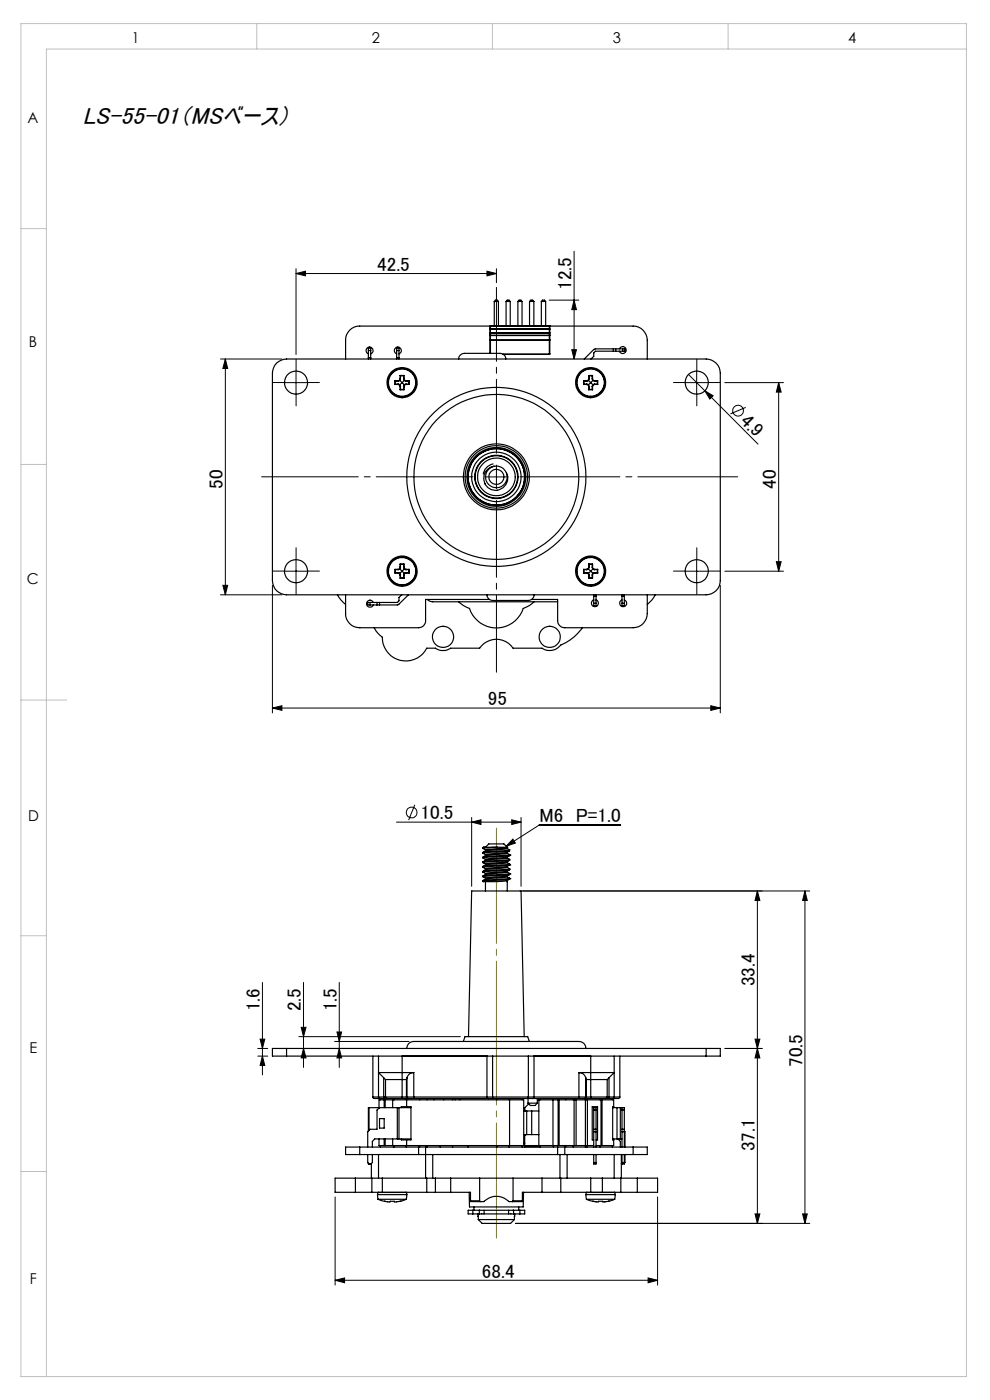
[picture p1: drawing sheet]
<svg xmlns="http://www.w3.org/2000/svg" width="210mm" height="297mm" viewBox="0 0 210 297" stroke-linecap="round" stroke-linejoin="round" font-family="sans-serif">
<defs><g id="words">
<text font-size="5.1" x="17.5" y="26.4">LS-55-01（MSベース）</text>
<g font-size="4.1">
<text x="80" y="57.4">42.5</text>
<text x="121.2" y="61.5" transform="rotate(-90 121.2 61.5)">12.5</text>
<text x="156.9" y="89.5" transform="rotate(45 156.9 89.5)">4.9</text>
<text x="47.2" y="103.7" transform="rotate(-90 47.2 103.7)">50</text>
<text x="164.6" y="103.7" transform="rotate(-90 164.6 103.7)">40</text>
<text x="103.5" y="149.6">95</text>
<text x="89.2" y="173.8">10.5</text>
<text x="114.4" y="174.4">M6　P=1.0</text>
<text x="160.1" y="209.2" transform="rotate(-90 160.1 209.2)">33.4</text>
<text x="55.1" y="214.5" transform="rotate(-90 55.1 214.5)">1.6</text>
<text x="63.8" y="214.5" transform="rotate(-90 63.8 214.5)">2.5</text>
<text x="71.4" y="214.5" transform="rotate(-90 71.4 214.5)">1.5</text>
<text x="170.2" y="226.3" transform="rotate(-90 170.2 226.3)">70.5</text>
<text x="160.1" y="244.2" transform="rotate(-90 160.1 244.2)">37.1</text>
<text x="102.2" y="271">68.4</text>
</g>
<g font-size="3.2">
<text x="27.9" y="9.1">1</text>
<text x="78.9" y="9.1">2</text>
<text x="130" y="9.1">3</text>
<text x="179.9" y="9.1">4</text>
<text x="5.8" y="26.1">A</text>
<text x="6.1" y="73.7">B</text>
<text x="5.7" y="123.8">C</text>
<text x="6" y="174.1">D</text>
<text x="6.3" y="223.5">E</text>
<text x="6.4" y="272.4">F</text>
</g>
</g></defs>
<g fill="none" stroke="#000" stroke-width=".21">
<path d="M62.8 58l2-.5v1zM62.8 57v18.2M62.8 58h42.5M103.3 57.5l2 .5-2 .5zM105.3 57v3M121.8 53.3v22.9M46.8 76.2h13M47.8 76.2v50M47.8 76.2l.5 2h-1zM62.8 78.7v5M116.5 63.7h6.3M121.3 74.2h1l-.5 2z"/>
<path d="M121.8 63.7l.5 2h-1zM146 79.4l3.5 3.5M147.8 78.7v5M60.3 81.2h5M105.3 98.7v5M145.3 81.2h5M149.5 82.9l1.8 1.1-.7 .7zM149.5 82.9l11.3 11.3M153.7 81.2h12.5M158.2 86.4l-3.3 1.4M165.2 81.2v40M165.2 81.2l.5 2h-1z"/>
<path d="M62.8 118.7v5M102.8 101.2h5M147.8 118.7v5M164.7 119.2h1l-.5 2zM46.8 126.2h13M47.3 124.2h1l-.5 2zM57.8 124.2v27M60.3 121.2h5M145.3 121.2h5M152.8 124.2v27M153.7 121.2h12.5M57.8 150.2l2-.5v1z"/>
<path d="M57.8 150.2h95M150.8 149.7l2 .5-2 .5zM84.1 174.4h26.4M88 170.7l-1.3 3.3M100 174.4l2-.5v1zM100 173.4v14.6M108.5 173.9l2 .5-2 .5zM108.8 178l.5 .9-1.9 .6zM110.5 173.4v14.6M131.6 175h-17.2l-7 4.5M110.3 189h61.5M160.7 189l.5 2h-1z"/>
<path d="M160.7 189v70.5M170.7 189l.5 2h-.9zM170.7 189v70.5M55.7 208.4v19.6M63.4 219.9h34.2M63.9 217.9h1l-.5 2zM64.4 208.4v18M71.5 218.9h1l-.5 2zM72 208.4v18M54.7 222.4h2.1M54.7 224h2.1M55.2 220.4h1l-.5 2z"/>
<path d="M55.7 224l.5 2h-1zM64.4 222.4l.5 2h-1zM71 220.9h15.8M72 222.4l.5 2h-1zM160.2 220.4h1l-.5 2zM160.7 222.4l.5 2h-1zM161.7 222.4h-7.9M71.1 253.9v18.7M109.3 259.5h62.5M139.5 253.9v18.7M160.2 257.5h1l-.5 2zM170.3 257.5h.9l-.5 2z"/>
<path d="M71.1 271.6l2-.5v1zM71.1 271.6h68.4M137.5 271.1l2 .5-2 .5z"/>
<circle cx="156.5" cy="87.1" r="1.15"/>
<circle cx="87.3" cy="172.4" r="1.14"/>
</g>
<g fill="none" stroke="#000" stroke-width=".21" stroke-dasharray="30.5 1.3 1.3 1.3">
<path d="M62.8 78.7v-2.5M147.8 78.7v-2.5M60.3 81.2h-2.4M62.8 83.7v2.4M65.3 81.2h2.5M145.3 81.2h-2.4M147.8 83.7v2.4M150.3 81.2h2.5M62.8 118.7v-2.5M147.8 118.7v-2.5M60.3 121.2h-2.4M62.8 123.7v2.4"/>
<path d="M65.3 121.2h2.5M145.3 121.2h-2.4M147.8 123.7v2.4M150.3 121.2h2.5"/>
</g>
<path d="M105.3 96.2v-35.2" fill="none" stroke="#000" stroke-width=".21" stroke-dasharray="30.5 1.3 1.3 1.3" stroke-dashoffset="14.8"/>
<path d="M100.3 101.2h-44.8" fill="none" stroke="#000" stroke-width=".21" stroke-dasharray="30.5 1.3 1.3 1.3" stroke-dashoffset="10"/>
<path d="M105.3 106.2v36.4" fill="none" stroke="#000" stroke-width=".21" stroke-dasharray="30.5 1.3 1.3 1.3" stroke-dashoffset="14.2"/>
<path d="M110.3 101.2h46.2" fill="none" stroke="#000" stroke-width=".21" stroke-dasharray="30.5 1.3 1.3 1.3" stroke-dashoffset="9.3"/>
<path d="M105.3 262.7v-87" fill="none" stroke="#808000" stroke-width=".21" stroke-dasharray="30.5 1.3 1.3 1.3" stroke-dashoffset="6"/>
<path d="M4.4 5h200.6v287h-200.6zM54.5 5v5.4M104.5 5v5.4M154.4 5v5.4M205 10.4h-195.2v281.6M4.4 48.5h5.4M4.4 98.5h5.4M4.4 148.5h9.7M4.4 198.5h5.4M4.4 248.5h5.4" fill="none" stroke="#c0c0c0" stroke-width=".21"/>
<g fill="#000">
<path d="M149.5 82.9l1.8 1.1-.7 .7zM108.8 178l.5 .9-1.9 .6z"/>
<path d="M62.8 58l2-.5v1zM103.3 57.5l2 .5-2 .5zM71.1 271.6l2-.5v1zM137.5 271.1l2 .5-2 .5zM100 174.4l2-.5v1zM108.5 173.9l2 .5-2 .5z"/>
<path d="M47.8 76.2l.5 2h-1zM47.3 124.2h1l-.5 2zM121.8 63.7l.5 2h-1zM121.3 74.2h1l-.5 2zM63.9 217.9h1l-.5 2zM64.4 222.4l.5 2h-1zM160.7 222.4l.5 2h-1zM160.2 257.5h1l-.5 2zM170.7 189l.5 2h-.9zM170.3 257.5h.9l-.5 2z"/>
<path d="M164.7 119.2h1l-.5 2zM165.2 81.2l.5 2h-1zM55.7 224l.5 2h-1zM55.2 220.4h1l-.5 2z"/>
<path d="M57.8 150.2l2-.5v1zM150.8 149.7l2 .5-2 .5z"/>
<path d="M72 222.4l.5 2h-1zM71.5 218.9h1l-.5 2zM160.2 220.4h1l-.5 2zM160.7 189l.5 2h-1z"/>
</g>
<g fill="none" stroke="#000" stroke-width=".25">
<path d="M58.7 77a3.3 3.3 0 0 1 2.1-.8h89a3 3 0 0 1 3 3v44a3 3 0 0 1-3 3h-89a3 3 0 0 1-3-3v-44a3.3 3.3 0 0 1 .9-2.2zM73.3 76.2v-4a2.95 2.95 0 0 1 3-3h58a3 3 0 0 1 3 3v4M78.1 75.1a.74 .74 0 0 1-.3-1.2 .74 .74 0 0 1 1.2 0 .74 .74 0 0 1-.4 1.2M78.1 75.9h.5M78.1 76.2v-2.3h.5v2.3M78.1 74.4h.5M84.1 75.1a.74 .74 0 0 1-.3-1.2 .74 .74 0 0 1 1.2 0 .74 .74 0 0 1-.4 1.2M84.1 76.2v-2.3h.5v2.3M84.1 75.9h.5M84.1 74.4h.5M84.9 79.7v.6M84.9 79.7h.8"/>
<path d="M84.9 79.7h.1M84.9 79.7v.7M84.9 79.7h.7M85.6 79.7v.7M85.7 79.7v.6M85.7 79.7h-.1M97.3 76.2a1.2 1.2 0 0 1 1.2-1.2h7.6a1.2 1.2 0 0 1 1.2 1.2M103.9 71l.1 .1M103.9 71.2h.1M103.9 71v.2M103.9 69.3v1.7M103.9 71.2v3.8"/>
<path d="M104 70.6v.1M104 69.7v.1M104 69.2l-.1 .1M104 71.1v.1M104 72.1v.1M104 69.2h.1M104 69.2v.5M104 69.8v.8M104 70.7v.4M104 71.2v.9M104 72.2v2.8M104 70.7h12.5"/>
<path d="M104 70.6h12.5M104 69.8h12.5M104 69.7h12.5M104 71.1h12.5M104 71.2h12.5M104 72.1h12.5M104 72.2h12.5M104.8 64h.9M104.8 64v5.2M104.8 64l.3-.3h.4l.2 .3M105.7 64v5.2M106.7 75.1h9.8"/>
<path d="M106.8 75.2h9.7M107.4 64h.8M107.4 64v5.2M107.4 64l.2-.3h.4l.2 .3M108.2 64v5.2M109.9 64h.8M109.9 64v5.2M109.9 64l.2-.3h.4l.2 .3M110.7 64v5.2M112.3 64h.9M112.3 64v5.2M112.3 64l.3-.3h.4l.2 .3"/>
<path d="M113.2 64v5.2M114.8 64h.9M114.8 64v5.2M114.8 64l.3-.3h.4l.2 .3M115.7 64v5.2M116.5 69.7v.1M116.5 70.6v.1M116.5 69.2l.1 1.8M116.5 71.1v.1M116.5 71.2h.1M116.5 72.1v.1M116.5 69.2h.1"/>
<path d="M116.5 75.1v.1M116.5 69.2v.5M116.5 69.8v.8M116.5 70.7v.4M116.5 71.2v.9M116.5 72.2v2.9M116.6 71l-.1 .1M116.6 71v.2M116.6 75.1h-.1M116.6 75.1l-.1 .1M116.6 71.2v3.9M123.9 76.2l2-2 .4-.2h6.3v.5h-6.3l-.4 .4v.7l-.6 .6"/>
<path d="M124.9 79.7h.8M124.9 79.7v.6M124.9 79.7h.1M125 79.7h.6M125 79.7v.7M125.6 79.7v.7M125.7 79.7v.6M125.7 79.7h-.1M130.1 74v.5M130.6 74v.5M131.4 74a.75 .75 0 0 1 1.1-.3 .75 .75 0 0 1 0 1.2 .75 .75 0 0 1-1.1-.4M132.1 74v.5"/>
<path d="M83.8 81.6h.6M83.8 80.8h.6M83.8 80.8v.8M83.8 80.8h.1M83.9 80.8l.6 .1M83.9 80.8v.7M83.9 81.5l-.1 .1M84.4 81.6l.3 .1 .2 .4M84.4 80.8l.1 .1M84.5 81.5l.3 .1M84.5 81.5l-.1 .1M84.5 81.5h-.6"/>
<path d="M84.8 80.7l-.3 .2M84.8 81.6l.1 .4M84.8 80.7l.5 .5M84.9 80.3a.49 .49 0 0 1-.5 .5M84.9 82.7h.8M84.9 82.1v.6M84.9 80.3v.1M84.9 80.4l-.1 .3M84.9 82v.1M84.9 82.6v.1M84.9 82.6h.7M84.9 82v.6"/>
<path d="M85.3 81.2l-.5 .4M85.3 81.2l.5 .4M85.6 80.4l.2 .3M85.6 82l.1 .1M85.6 82.6l.1 .1M85.6 82v.6M85.7 80.3a.49 .49 0 0 0 .5 .5M85.7 80.3l-.1 .1M85.7 82.1v.6M85.8 81.6l-.2 .4M85.8 80.7l.3 .2M85.8 80.7l-.5 .5"/>
<path d="M86.1 81.5l-.3 .1M86.1 81.5l.1 .1M86.1 81.5h.6M86.2 81.6l-.4 .1-.1 .4M86.2 80.8l-.1 .1M86.2 81.6h.6M86.2 80.8h.6M86.7 81.5l.1 .1M86.7 80.8v.7M86.7 80.8l-.6 .1M86.8 80.8v.8M86.8 80.8h-.1"/>
<path d="M104.6 98.4a2.58 2.58 0 0 0-2.1 2.1M104.8 98.9a2.37 2.37 0 0 1 2.6 1.4M104.8 98.9a2.3 2.3 0 0 0-1.7 2.9 2.3 2.3 0 0 0 2.9 1.5 2.3 2.3 0 0 0 1.4-3M104.8 98.9a2.54 2.54 0 0 0-1.9 3.7M123.8 81.6h.6M123.8 80.8h.6M123.8 80.8v.8M123.8 80.8h.1M123.9 80.8v.7M123.9 81.5l-.1 .1M123.9 80.8l.6 .1M124.4 81.6l.3 .1 .2 .4"/>
<path d="M124.4 80.8l.1 .1M124.5 81.5l.3 .1M124.5 81.5l-.1 .1M124.5 81.5h-.6M124.8 81.6l.2 .4M124.8 80.7l-.3 .2M124.8 80.7l.5 .5M124.9 80.3a.49 .49 0 0 1-.5 .5M124.9 82.7h.8M124.9 82.1v.6M124.9 80.3l.1 .1M125 80.4l-.2 .3"/>
<path d="M125 82.6h.6M125 82.6l-.1 .1M125 82l-.1 .1M125 82v.6M125.3 81.2l-.5 .4M125.3 81.2l.5 .4M125.6 80.4l.2 .3M125.6 82.6l.1 .1M125.6 82v.6M125.6 82l.1 .1M125.7 80.3a.49 .49 0 0 0 .5 .5M125.7 82.1v.6"/>
<path d="M125.7 80.3l-.1 .1M125.8 81.6l-.2 .4M125.8 80.7l.3 .2M125.8 80.7l-.5 .5M126.1 81.5l-.3 .1M126.1 81.5l.1 .1M126.1 81.5h.6M126.2 81.6l-.4 .1-.1 .4M126.2 81.6h.6M126.2 80.8h.6M126.2 80.8l-.1 .1M126.7 80.8l-.6 .1"/>
<path d="M126.7 81.5l.1 .1M126.7 80.8v.7M126.8 80.8v.8M126.8 80.8h-.1M84.9 119.7v.6M84.9 119.7h.8M84.9 119.7h.1M84.9 119.7h.7M85.6 119.7v.6M85.7 119.7v.6M85.7 119.7h-.1M102.8 102.5l.1 .1"/>
<path d="M107.4 100.3a2.56 2.56 0 0 1-1.1 3.4 2.56 2.56 0 0 1-3.4-1.1M124.9 119.7v.6M124.9 119.7h.1M124.9 119.7h.8M125 119.7v.6M125 119.7h.6M125.6 119.7v.6M125.7 119.7v.6M125.7 119.7h-.1M71.6 126.2l.7 1.1 1 .9M73.3 126.2v4a2.95 2.95 0 0 0 3 3h12.5a1.45 1.45 0 0 0 1.5-1.5v-4.5h13.5M78.5 127.8v.5"/>
<path d="M79.2 127.8a.75 .75 0 0 0-1.2-.3 .75 .75 0 0 0 0 1.2 .75 .75 0 0 0 1.2-.4M79.4 133.2l.8 1.2 .9 .8a5 5 0 0 0 3.8 4.9 5 5 0 0 0 5.6-2.6h1.9a2.91 2.91 0 0 0 3.2 0h6.1a4.3 4.3 0 0 1 7.1 0h6.2a2.94 2.94 0 0 0 4-.7 10.4 10.4 0 0 0 4.5-3.6M80 127.8v.5M80.5 127.8v.5M83.8 120.8v.8M83.8 121.6h.6M83.8 120.8h.6M83.8 120.8h.1M83.9 120.8v.7M83.9 121.5l-.1 .1M83.9 121.5h.6M83.9 120.8l.6 .1"/>
<path d="M84.4 121.6l.3 .1 .2 .4M84.4 120.8l.1 .1M84.5 121.5l.3 .1M84.5 121.5l-.1 .1M84.8 120.7l-.3 .2M84.8 121.6l.1 .4M84.8 120.7l.5 .5M84.9 120.3l-.1 .2-.4 .3M84.9 122.1v.6M84.9 122.7h.8M84.9 120.3h.1M84.9 120.3l-.1 .4"/>
<path d="M84.9 122v.6M84.9 122v.1M84.9 122.6h.7M84.9 122.6v.1M85.2 126.2l-.6 .5v.8l-.3 .3h-6.3v.5h6.3h.2l2.1-2.1M85.3 121.2l-.5 .4M85.3 121.2l.5 .4M85.6 120.3l.2 .4M85.6 122v.6M85.6 122l.1 .1M85.6 122.6l.1 .1M85.7 120.3l.1 .2 .4 .3"/>
<path d="M85.7 122.1v.6M85.7 120.3h-.1M85.8 121.6l-.2 .4M85.8 120.7l.3 .2M85.8 120.7l-.5 .5M86.1 121.5l-.3 .1M86.1 121.5h.6M86.1 121.5l.1 .1M86.2 121.6l-.4 .2-.1 .3M86.2 120.8l-.1 .1M86.2 121.6h.6M86.2 120.8h.6"/>
<path d="M86.7 120.8v.7M86.7 121.5l.1 .1M86.7 120.8l-.6 .1M86.8 120.8v.8M86.8 120.8h-.1M90.7 127.2l.5 .4 .6 .1h26.5M97.3 127.7l1 .7 1.3 .7a6 6 0 0 0 5.7 4.1 6 6 0 0 0 5.7-4.1l1.3-.7 1-.7M103.3 126.2a1.2 1.2 0 0 0 1.2 1.2h7.6a1.2 1.2 0 0 0 1.2-1.2M123.8 120.8v.8M123.8 121.6h.6M123.8 120.8h.6M123.8 120.8h.1"/>
<path d="M123.9 120.8v.7M123.9 121.5h.6M123.9 120.8l.6 .1M123.9 121.5l-.1 .1M124.4 121.6l.4 .2 .1 .3M124.4 120.8l.1 .1M124.5 121.5l.3 .1M124.5 121.5l-.1 .1M124.8 121.6l.2 .4M124.8 120.7l-.3 .2M124.8 120.7l.5 .5M124.9 120.3l-.1 .2-.4 .3"/>
<path d="M124.9 122.1v.6M124.9 120.3h.1M124.9 122.7h.8M125 120.3l-.2 .4M125 122v.6M125 122l-.1 .1M125 122.6l-.1 .1M125 122.6h.6M125.3 121.2l.5 .4M125.3 121.2l-.5 .4M125.6 120.3l.2 .4M125.6 122v.6"/>
<path d="M125.6 122.6l.1 .1M125.6 122l.1 .1M125.7 120.3l.1 .2 .4 .3M125.7 122.1v.6M125.7 120.3h-.1M125.8 120.7l.3 .2M125.8 121.6l-.2 .4M125.8 120.7l-.5 .5M125.8 127.3h.1M125.9 127.3a.73 .73 0 0 0-.3 1.1 .73 .73 0 0 0 1.2 0 .73 .73 0 0 0-.4-1.1M125.9 126.5h.5M125.9 126.2v2.3h.5v-2.3"/>
<path d="M125.9 128h.5M126.1 121.5l-.3 .1M126.1 121.5l.1 .1M126.1 121.5h.6M126.2 121.6l-.4 .2-.1 .3M126.2 121.6h.6M126.2 120.8l-.1 .1M126.2 120.8h.6M126.4 127.3h.2M126.7 120.8v.7M126.7 121.5l.1 .1M126.7 120.8l-.6 .1"/>
<path d="M126.8 120.8v.8M126.8 120.8h-.1M131.9 127.3a.73 .73 0 0 0-.3 1.1 .73 .73 0 0 0 1.2 0 .73 .73 0 0 0-.4-1.1M131.9 126.5h.5M131.9 126.2v2.3h.5v-2.3M131.9 128h.5M137.3 126.2v4a3 3 0 0 1-3 3h-14.5a1.51 1.51 0 0 1-1.5-1.5v-4.5h-5.6M139 126.2l-.7 1.1-1 .9M102.5 179.8l-.1 .1M102.9 179.7l-.5 .1M102.9 179.7h2.6M102.9 179.7l-.4 .1"/>
<path d="M103 179.7l.7-.7h3.2l.7 .7M105.5 179.7h2.2l-4.7 .6M105.5 179.7l-3 .3M107.6 179.8v.2l.5 .3M102.4 186.9l.1 .1M102.4 185.9h.1M102.4 183.9h.1M102.4 180.9h.1M102.4 182.9h.1M102.4 184.9h.1M102.4 186l.6 .3v.2M102.4 185l.6 .3v.2"/>
<path d="M102.4 184l.6 .3M102.4 183l.6 .3v.2M102.4 182l.6 .3v.2M102.4 181l.6 .3v.2M102.4 180l.6 .3v.2M102.4 182h.1M102.5 181h.1M102.5 185h.1M102.5 183h.1M102.5 186h.1M102.5 184h.1M103 184.3v.2"/>
<path d="M103 187v2M103 186.5l-.6 .3M103 185.5l-.6 .3M103 184.5l-.6 .3M103 183.5l-.6 .3M103 180.5l-.6 .3M107.6 182l-2.9 .3a3.5 3.5 0 0 0-2.3 .5M107.6 186l-4.6 .5M107.6 185l-4.6 .5M107.6 184l-4.6 .5M107.6 183l-4.6 .5M107.6 181l-4.6 .5"/>
<path d="M107.6 180l-4.6 .5M107.6 187h.1M107.6 180.8v.2l.5 .3M107.6 182l.5 .3-5.6 .5M107.6 182.8v.2l.5 .3M107.6 183.8v.2l.5 .3M107.6 185l.5 .3M107.6 185.8v.2l.5 .3M107.6 181.8v.2M107.6 184.8v.2M107.6 186.8v2.2M108.1 180.5l-5.6 .5"/>
<path d="M108.1 181.3l-5.7 .5 .6-.3M108.1 181.5l-5.7 .5M108.1 182.5l-5.6 .5M108.1 183.5l-5.6 .5M108.1 184.5l-5.6 .5M108.1 185.5l-5.6 .5M108.1 186.5l-5.6 .5M108.1 186.3l-5.6 .5M108.1 185.3h.1M108.1 184.3l-5.6 .5M108.1 183.3l-5.6 .5M108.1 180.3h.1"/>
<path d="M108.1 186.3h.1M108.1 181.3h.1M108.1 180.5l-.9 .4-4.2 .4M108.1 181.5l-.9 .4-4.2 .4M108.1 182.5l-.6 .3-4.5 .5M108.1 183.5l-.9 .4-4.2 .4M108.1 184.5l-.9 .4-4.2 .4M108.1 185.5l-.6 .3-4.5 .5M108.1 186.5a4.6 4.6 0 0 1-2.7 .5h-2.9M108.1 183.5h.1M108.1 185.3l-5.6 .5M108.1 180.3l-5.6 .5"/>
<path d="M108.2 181.4h.1M108.2 184.4h.1M108.2 185.4h.1M108.2 186.4h.1M108.2 182.4h.1M108.2 183.4h.1M99.4 219.9l.6-30.9h10.5l.7 30.9M60.8 222.4h-3v1.6h3M60.8 222.4v1.6M60.8 222.4h89M60.8 224h42.5M78.3 235h-.2v4.9"/>
<path d="M78.3 235h2.1M78.3 235v4.8M79.1 232.7l.2 .3h1.3M79.1 232.7h1.2M79.1 224v8.7M80.3 232.7h1.1M80.3 232.7l.3 .3M80.3 224v8.7M80.5 237.3h1v2h-1zM80.6 233h.9M80.7 233v.3M81.4 232.7l.1 .3"/>
<path d="M81.4 232.7h.4M81.4 228.6v4.1M81.5 233.3h.2M81.5 233.3h-1.1v1.8M81.5 233.3v1.7M81.5 233h.6M81.7 233.3h1.6M81.7 233.3v1.7M81.8 229h4.4M81.8 232.7h3.5M81.8 232.7l.3 .3M81.8 229v3.7"/>
<path d="M82.1 233h3.2M83.3 233.3h3M83.3 233.3v1.7M83.5 233v.3M83.6 233v.3M84.3 235h.3M84.3 235h-3.8l-.5 .5v4.1h-1.5l-.5 .5v3.2M84.3 235v6.6M84.6 235v6.6M84.6 235h2.6M85.3 232.7v.3M85.3 232.7h1"/>
<path d="M85.3 233h1.3M85.3 224v8.7M86.2 233v.3M86.2 229v3.8l.3 .2M86.3 234.8h-1.2v.2M86.3 233.3h21.8M86.3 234.8h.9v7h-.9M86.3 233.3v1.5M86.3 222.4a1.73 1.73 0 0 1 2.3-1.5h33.6a1.66 1.66 0 0 1 2.1 1.5M86.3 232.7h1.5M86.3 232.7l.3 .3M86.3 228.6l-.1 .4"/>
<path d="M86.3 228.6v4.1M86.6 233h1.2M87.8 227.5h-7.5l1.5 1.5M87.8 227.5l-1.1 .4-.4 .7M87.8 232.7v.3M87.8 232.7h15.5M87.8 233h15.8M87.8 227.5v5.2M89 233v.3M90.6 233v.3M92.1 233v.3M94.1 233v.3"/>
<path d="M96 233v.3M96.6 233v.3M97.3 233l.3 .3M98.3 220.9l.3-1h13.3l.4 1M103.3 232.7l.3 .3M103.3 224h1.2M103.3 232.7h1.2M103.3 224v8.7M103.6 233h.9M104.5 232.7v.3M104.5 224h7.6M104.5 224v8.7"/>
<path d="M104.5 232.7h7.6M104.5 233h7.6M105.4 233v.3M108 233v.3M108.1 233.3h3v9.7h-3M108.1 233.3v9.7M110.8 233v.3M111.1 235h.2M111.2 235.7h.5M111.3 235v.7M111.3 235.5l.1 .2M111.7 235.7h1.1"/>
<path d="M111.7 235.7v5M112 234l.5 .5h1l.5-.5M112 234h2M112 233v1M112.1 232.7h1.2M112.1 224h1.2M112.1 232.7v.3M112.1 233h.9M112.1 224v8.7M112.1 234.2l-.8 .8M112.8 235.7v5M112.8 235.7h1.5"/>
<path d="M113 233h9.8M113.3 232.7l-.3 .3M113.3 224h36.5M113.3 224v8.7M113.3 232.7h9.5M114 233v1M114 233.3h.3M114.3 233.3h3M114.3 233.3v9.7M114.6 233v.3M117.3 233.3h1.1M117.3 233.3v9.7"/>
<path d="M117.4 233v.3M118.4 233.3h.2M118.4 233.3v9.7M118.6 233.3v9.7M118.6 233.3h8.9M120 233v.3M121.6 233v.3M121.8 233.3v9.7M122.2 233.3v9.7M122.8 232.7v.3M122.8 232.7h1.4M122.8 233h1.2"/>
<path d="M122.8 227.5l.8 .2 .6 .9M122.8 227.5h7.5l-1.5 1.5M122.8 227.5v5.2M124 233h1.3M124.2 233v10.3M124.2 232.7l-.2 .3M124.2 232.7h1.1M124.2 228.6v4.1M124.2 228.6l.2 .4M124.4 229h4.4M124.4 229v3.8l-.3 .2M124.5 233v.3"/>
<path d="M124.6 233.3v9.7M125.3 232.7v.3M125.3 232.7h3.5M125.3 233h3.2M125.3 224v8.7M125.9 239.6h.5M125.9 235.5h.5M127.3 233v.3M127.5 233.3h.2M127.5 233.3v9.7M127.7 233.3h2.5v1.7M127.7 233.3v9.7"/>
<path d="M128.5 233h.6M128.8 232.7l-.3 .3M128.8 232.7h.4M128.8 229v3.7M129.1 233h.9M129.2 232.7l-.1 .3M129.2 232.7h1.1M129.2 228.6v4.1M129.9 233v.3M130 235h2.4v8.3M130.2 234.8h-.2v7h.2M130.3 232.7l-.3 .3"/>
<path d="M130.3 232.7h1.2M130.3 224v8.7M130.9 235v6.6M131.5 232.7l-.3 .3h-1.2M131.5 224v8.7M131.6 235v6.6M131.9 235v8.3M131.9 239.6h.5M131.9 235.5h.5M132.4 239.9l.2 .2v3.2M149.8 222.4h3v1.6h-3M149.8 222.4v1.6"/>
<path d="M75.4 249.9h-4.3v3h4.3M75.4 249.9h3.5M75.4 252.9h3.5M75.4 249.9v3M76.3 243.3h-3v1.6h3M76.3 244.9h12.5M76.3 243.3v1.6M76.3 243.3h12.5M78 244.9v1.7l.3 .3M78.8 246.8v3.1M78.9 249.9h2.2M78.9 252.9h2.2"/>
<path d="M78.9 249.9v3M79 244.9v1.7l-.3 .3h-.6v-.1M80.1 253.4l.1 1M80.1 253.4h6.2M80.2 254.4l1.4 .4M80.2 254.4h6M80.2 253l-.1 .4M80.2 253h6M80.3 252.9l-.1 .1M80.3 244.9v5M80.4 241.6v1.4h1.1M80.7 243v.3"/>
<path d="M81.1 249.9h9.4M81.1 252.9h9.4M81.1 249.9v3M81.5 243h.2M81.5 241.6v1.4M81.6 254.8l.2 .1a1.13 1.13 0 0 0 1.2-.1h.6l.1 .2 1.1-.2M81.6 254.8h.1M81.7 243h1.6M81.7 241.6v1.4M83.3 243h3M83.3 241.6v1.4M83.5 243v.3"/>
<path d="M83.6 243v.3M84.3 241.6h.3M84.3 241.6h-4.8l-.5 .5v1.2M84.6 241.6h2.6M84.8 254.8h.1M85.1 241.6v.2h1.2M86.1 252.9l.1 .1M86.2 253l.1 .4M86.2 254.4l-1.4 .4M86.2 243v.3M86.3 243h21.8M86.3 241.8v1.2"/>
<path d="M86.3 253.4l-.1 1M88.8 244.9h3M88.8 243.3h1.5M88.8 243.3v1.6M89 243v.3M90.3 243.3v6.6M90.3 243.3h28M90.5 249.9v3M90.5 249.9h1.9M90.5 252.9h1.9M90.6 243v.3M91.8 244.9v5"/>
<path d="M91.8 244.9h26.5M92.4 249.9h3.2M92.4 252.9h3.2M92.4 249.9v3M93.4 243v.3M95.6 249.9v3M95.6 249.9h6.1M95.6 252.9h4.2v1.8M96 243v.3M99.3 243v.3M99.5 252.9l.1 3.1h11.4l.1-3.1M99.8 254.7v.2h2.1"/>
<path d="M99.8 254.7h1.9M100.3 256.7h1.4M100.3 257.5h1.4M100.3 256.7h-1v.8h1M100.3 256.7v.8M100.5 256v.7M101.4 257.5l.1 1.2M101.5 258.7l.8 .8h6l.8-.8M101.5 258.7h7.6M101.7 256.7h7.2M101.7 257.5h7.2M101.7 256.7v.8"/>
<path d="M101.7 254.7l.2 .2M101.7 249.9h7.1M101.7 249.9v4.8M101.9 254.9h.6a4 4 0 0 1 5.6 0h.6M102.7 256.7v.8M105.4 243v.3M107.9 256.7v.8M108 243v.3M108.8 254.7l-.1 .2M108.8 249.9h6.2M108.8 254.7h2M108.8 249.9v4.8"/>
<path d="M108.9 256.7h1.4M108.9 257.5h1.4M108.9 256.7v.8M109.2 257.5l-.1 1.2M110 256v.7M110.3 256.7h1v.8h-1M110.3 256.7v.8M110.8 243v.3M110.8 254.7v.2h-2.1M111.1 242.5h.2M111.2 240.7h.5M111.3 243h3"/>
<path d="M111.3 243.2h3.3M111.3 242.5v.8M111.3 240.7v1.8M111.4 240.7l-.1 .1M111.7 240.7h1.1M112.8 240.7h1.5M114.3 243h3M114.6 243v.3M115 249.9h4M115 252.9h4M115 249.9v3M115 252.9h-4.2v1.8"/>
<path d="M117.3 243h1.1M117.4 243v.3M118.3 243.3h1.5M118.3 244.9h1.5M118.3 243.3v1.6M118.4 243h.2M118.6 243h7.3M118.8 244.9v5M119 249.9h6.3M119 252.9h6.3M119 249.9v3M119.8 244.9h14.5"/>
<path d="M119.8 243.3h14.5M119.8 243.3v1.6M120 243v.3M120.3 244.9v5M121.6 243v.3M124.3 253.4l.1 1M124.3 253.4h6.2M124.4 254.4l1.4 .4M124.4 254.4h6M124.4 253l-.1 .4M124.4 253h6M124.5 252.9l-.1 .1"/>
<path d="M124.5 243v.3M125.3 249.9h2.5M125.3 252.9h2.5M125.3 249.9v3M125.8 254.8l.1 .1a1.13 1.13 0 0 0 1.2-.1h.7v.2l1.2-.2M125.8 254.8h.1M125.9 241.8h-.3v-7h1.2v7h-.4M125.9 243.3v-8.3h.5v8.3M125.9 244.9v2h.5v-2M125.9 246.6h.5M125.9 240.1h.5M126.4 243h1.1"/>
<path d="M127.3 243v.3M127.5 243h.2M127.8 249.9h3.9M127.8 252.9h3.9M127.8 249.9v3M129 254.8h.1M129.9 243v.3M130 241.6h1.9M130.2 241.6v1.4h-2.5M130.3 252.9l.1 .1M130.3 244.9v5M130.4 253l.1 .4"/>
<path d="M130.4 254.4l-1.4 .4M130.5 253.4l-.1 1M131.1 241.6l.5 .5v1.2M131.7 249.9h3.5M131.7 252.9h3.5M131.7 249.9v3M131.8 244.9v5M131.9 244.9v2M131.9 246.6h.5M131.9 240.1h.5M132.4 244.9v2l-.6-.1M132.6 244.9v1.7l-.2 .2"/>
<path d="M134.3 243.3h3v1.6h-3M134.3 243.3v1.6M135.2 249.9h4.3v3h-4.3M135.2 249.9v3"/>
<circle cx="62.8" cy="81.2" r="2.45"/>
<circle cx="85.3" cy="81.2" r="3.2"/>
<circle cx="85.3" cy="81.2" r="3"/>
<circle cx="85.3" cy="81.2" r="2.89"/>
<circle cx="125.3" cy="81.2" r="3"/>
<circle cx="125.3" cy="81.2" r="2.9"/>
<circle cx="125.3" cy="81.2" r="3.2"/>
<circle cx="147.8" cy="81.1" r="2.46"/>
<circle cx="105.3" cy="101.2" r="4.6"/>
<circle cx="105.3" cy="101.2" r="7"/>
<circle cx="105.3" cy="101.2" r="6"/>
<circle cx="105.3" cy="101.2" r="4.5"/>
<circle cx="105.3" cy="101.2" r="1.6"/>
<circle cx="105.3" cy="101.2" r="19"/>
<circle cx="105.3" cy="101.2" r="17.5"/>
<circle cx="105.3" cy="101.2" r="4"/>
<circle cx="105.3" cy="101.2" r="5.2"/>
<circle cx="105.3" cy="101.2" r="6.2"/>
<circle cx="105.3" cy="101.2" r="6.6"/>
<circle cx="62.8" cy="121.2" r="2.45"/>
<circle cx="85.3" cy="121.2" r="2.9"/>
<circle cx="85.3" cy="121.2" r="3.2"/>
<circle cx="85.3" cy="121.2" r="3"/>
<circle cx="94" cy="135.1" r="2.26"/>
<circle cx="116.6" cy="135.1" r="2.26"/>
<circle cx="125.3" cy="121.2" r="3"/>
<circle cx="125.3" cy="121.2" r="2.9"/>
<circle cx="125.3" cy="121.2" r="3.2"/>
<circle cx="147.8" cy="121.2" r="2.46"/>
</g>
<use href="#words"/>
</svg>
